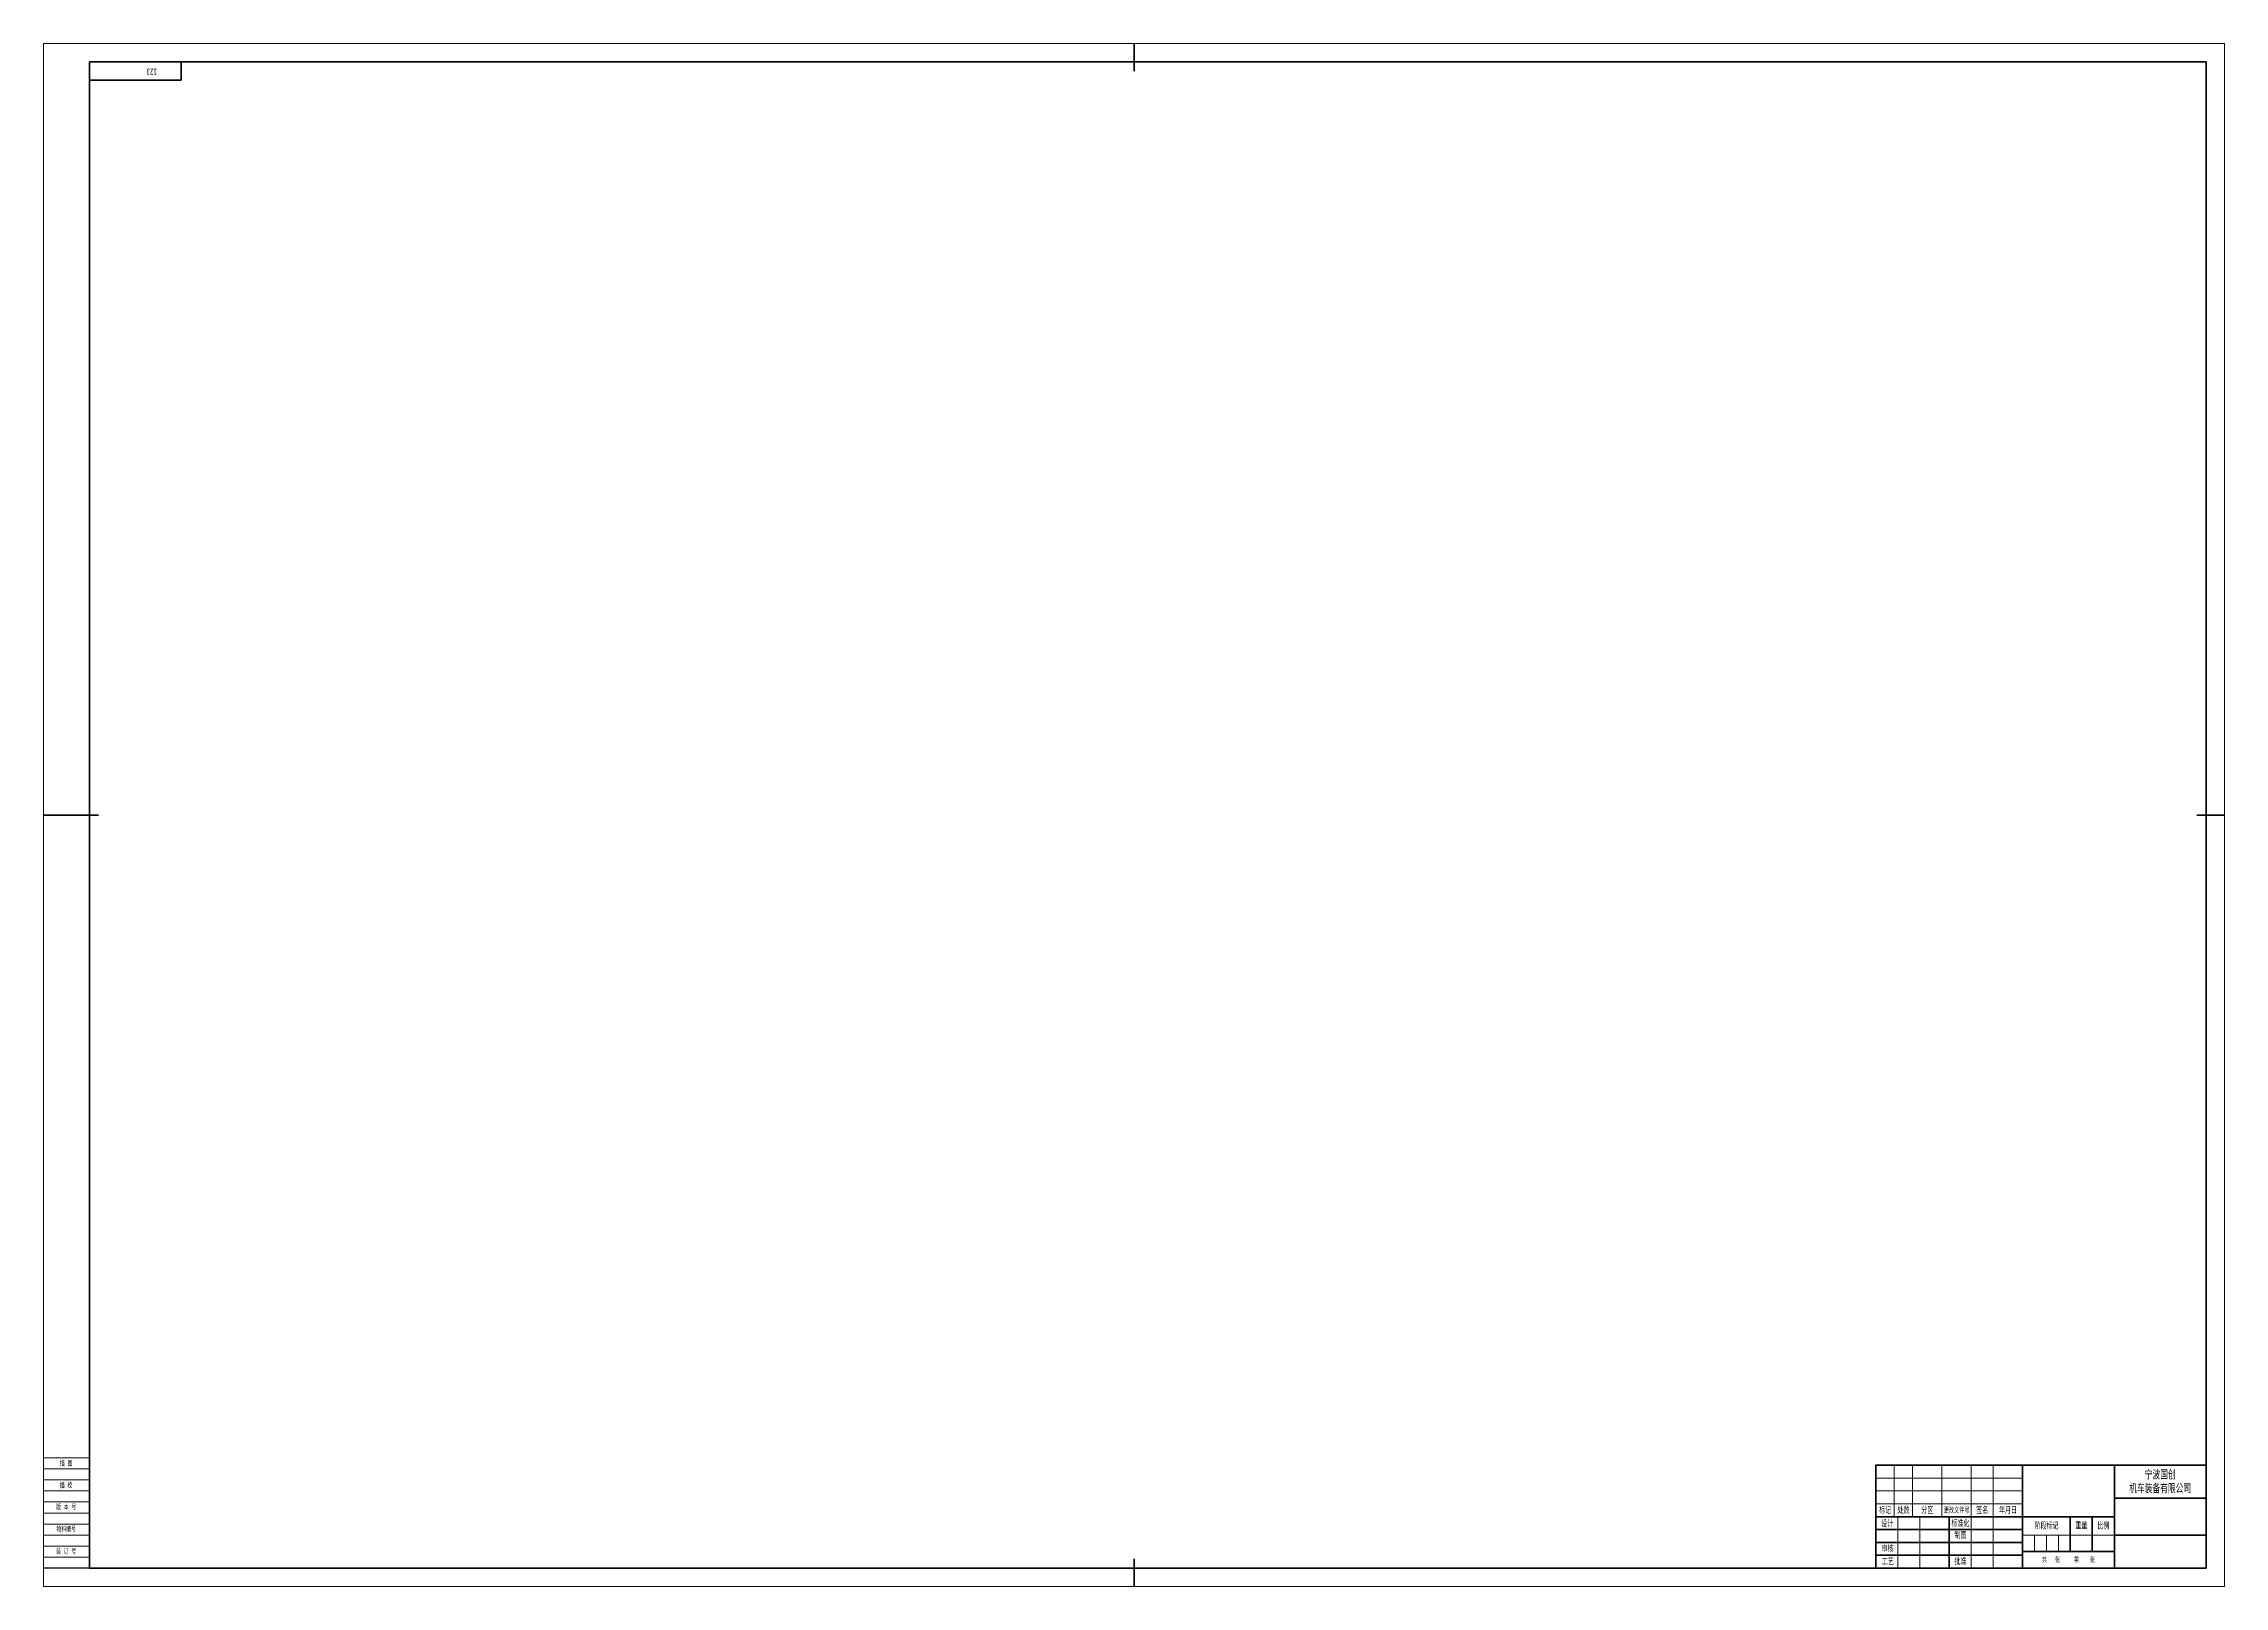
# Model space of a CAD drawing. Extents: x -1179 to 10, y -66 to 775.
import ezdxf
from ezdxf.enums import TextEntityAlignment as Align

# ---------------------------------------------------------------- set-up
doc = ezdxf.new("R2010")
doc.units = 0
doc.header["$MEASUREMENT"] = 0
doc.layers.get('0').update_dxf_attribs({"linetype": 'CONTINUOUS'})
for name, color, linetype, lineweight in [('02标注线', 3, 'CONTINUOUS', 18), ('03细实线', 4, 'CONTINUOUS', 15), ('尺寸线层', 3, 'CONTINUOUS', 18), ('粗实线层', 7, 'CONTINUOUS', 35), ('细实线', 4, 'CONTINUOUS', 13), ('细实线层', 7, 'CONTINUOUS', 18)]:
    doc.layers.add(name, color=color, linetype=linetype, lineweight=lineweight)
doc.layers.add('1', color=7, linetype='CONTINUOUS')
doc.styles.add('仿宋', font='simfang.ttf', dxfattribs={"width": 0.67, "height": 2.8})
doc.styles.add('宋体', font='')
doc.styles.add('标准', font='txt.shx', dxfattribs={"bigfont": 'gbcbig.shx'})
doc.styles.get('宋体').set_extended_font_data('宋体')

# ---------------------------------------------------------------- blocks, each defined once
blk = doc.blocks.new('*X116')
at = {"layer": '粗实线层'}
for p, q in [((50, 0), (50, -10)), ((50, -10), (0, -10))]:
    blk.add_line(p, q, dxfattribs=at)
at = {"layer": '尺寸线层', "style": '标准'}
blk.add_attdef('图纸编号', text='', height=5.19, rotation=180, dxfattribs=at).set_placement((25, -5), align=Align.MIDDLE_CENTER)
blk = doc.blocks.new('$CAXA_FRAME_13B17AC1$_7')
at = {"layer": '粗实线层'}
for p, q in [((0, 420.5), (0, 405.5)), ((584.5, 410.5), (-569.5, 410.5)), ((-569.5, 410.5), (-569.5, -410.5)), ((584.5, -410.5), (584.5, 410.5)), ((-594.5, 0), (-564.5, 0)), ((594.5, 0), (579.5, 0)), ((-569.5, -410.5), (584.5, -410.5)), ((0, -420.5), (0, -405.5))]:
    blk.add_line(p, q, dxfattribs=at)
at = {"layer": '细实线层'}
for p, q in [((594.5, 420.5), (-594.5, 420.5)), ((-594.5, 420.5), (-594.5, -420.5)), ((594.5, -420.5), (594.5, 420.5)), ((-594.5, -420.5), (594.5, -420.5))]:
    blk.add_line(p, q, dxfattribs=at)
blk = doc.blocks.new('SPCADTITLE')
at = {"layer": '粗实线层'}
for p, q in [((-180, 56), (-180, 0)), ((-180, 56), (0, 56)), ((-100, 56), (-100, 0)), ((-50, 56), (-50, 0)), ((0, 0), (0, 56)), ((0, 38), (-50, 38)), ((-50, 28), (-180, 28)), ((-140, 28), (-140, 0)), ((-74, 28), (-74, 9)), ((-62, 28), (-62, 9)), ((-100, 21), (-180, 21)), ((-100, 14), (-180, 14)), ((0, 18), (-50, 18)), ((-100, 7), (-180, 7)), ((0, 0), (-180, 0)), ((-50, 9), (-100, 9))]:
    blk.add_line(p, q, dxfattribs=at)
at = {"layer": '细实线层'}
for p, q in [((-100, 49), (-180, 49)), ((-170, 56), (-170, 28)), ((-160, 56), (-160, 28)), ((-144, 56), (-144, 28)), ((-128, 56), (-128, 0)), ((-116, 56), (-116, 0)), ((-1179, 36), (-1154, 36)), ((-100, 42), (-180, 42)), ((-1179, 30), (-1154, 30)), ((-1179, 24), (-1154, 24)), ((-100, 35), (-180, 35)), ((-168, 28), (-168, 0)), ((-156, 28), (-156, 0)), ((-1179, 18), (-1154, 18)), ((-1179, 12), (-1154, 12)), ((-50, 18), (-100, 18)), ((-93.5, 18), (-93.5, 9)), ((-87, 18), (-87, 9)), ((-80.5, 18), (-80.5, 9))]:
    blk.add_line(p, q, dxfattribs=at)
at = {"layer": '02标注线', "char_height": 3.5, "attachment_point": 5, "line_spacing_factor": 0.963108, "style": '仿宋'}
for s, insert, width in [('阶段标记', (-87, 23), 26), ('重量', (-68, 23.2), 12), ('比例', (-56, 23), 12)]:
    blk.add_mtext(s, dxfattribs=dict(at, insert=insert, width=width))
at = {"layer": '03细实线', "style": '仿宋'}
for tag, height, width, p in [('USR_DJ', 3.5, 0.699444, (-68, 13.5)), ('比例', 3.5, 0.699444, (-56, 13.5)), ('共几张', 2, 0.67, (-84.1, 4.7)), ('第几张', 2, 0.67, (-66.9, 4.7))]:
    blk.add_attdef(tag, text='', height=height, dxfattribs=dict(at, width=width)).set_placement(p, align=Align.MIDDLE_CENTER)
at = {"layer": '1'}
for tag, height, style, width, p, p2 in [('SHEJI', 6.36, '宋体', 0.506972, (-167.7, 21.4), (-156.2, 21.4)), ('RIQI1', 2.8, '仿宋', 0.932592, (-153.1, 22.7), (-143.6, 22.7)), ('BIAOZHUNHUA', 6.36, '宋体', 0.230442, (-127.7, 21.4), (-116.2, 21.4)), ('RIQI4', 2.8, '仿宋', 0.932592, (-113.1, 22.7), (-103.6, 22.7)), ('SHENHE', 6.36, '宋体', 0.422477, (-167.7, 7.4), (-156.2, 7.4)), ('ZHITU', 6.36, '宋体', 0.506972, (-127.7, 14.4), (-116.2, 14.4)), ('RIQI5', 2.8, '仿宋', 0.932592, (-113.1, 15.7), (-103.6, 15.7)), ('GONGYI', 6.36, '宋体', 0.422477, (-167.7, 0.4), (-156.2, 0.4)), ('RIQI2', 2.8, '仿宋', 0.932592, (-153.1, 8.7), (-143.6, 8.7)), ('RIQI3', 2.8, '仿宋', 0.932592, (-153.1, 1.7), (-143.6, 1.7)), ('PIZHUN', 6.36, '宋体', 0.422477, (-127.7, 0.4), (-116.2, 0.4)), ('RIQI6', 2.8, '仿宋', 0.932592, (-113.1, 1.7), (-103.6, 1.7))]:
    blk.add_attdef(tag, text='', height=height, dxfattribs=dict(at, style=style, width=width)).set_placement(p, p2, align=Align.FIT)
at = {"layer": '1', "style": '标准', "width": 0.667, "flags": 1}
blk.add_attdef('ITEMKINDID', text='', height=2.5, dxfattribs=at).set_placement((-108.1, 10.1), align=Align.MIDDLE_CENTER)
at = {"layer": '尺寸线层', "attachment_point": 5, "line_spacing_factor": 0.963108, "style": '仿宋'}
for s, insert, char_height, width in [('版 本 号', (-1166.7, 33.2), 2.8, 39.956), ('标记', (-175, 31.5), 3.5, 16), ('设计', (-173.9, 24.2), 3.5, 16), ('处数', (-165, 31.5), 3.5, 16), ('分区', (-152, 31.5), 3.5, 16), ('更改文件号', (-136, 31.5), 3, 16), ('标准化', (-133.9, 24.3), 3.5, 16), ('签名', (-122, 31.5), 3.5, 16), ('年月日', (-108, 31.5), 3.5, 16), ('物料编号', (-1166.7, 21.2), 2.8, 39.956), ('审核', (-173.7, 10.6), 3.5, 16), ('制图', (-133.9, 17.9), 3.5, 16), ('工艺', (-173.5, 3.6), 3.5, 16), ('批准', (-133.9, 3.6), 3.5, 16), ('共   张     第    张', (-75, 4.4), 2.8, 46.225)]:
    blk.add_mtext(s, dxfattribs=dict(at, insert=insert, char_height=char_height, width=width))
at = {"layer": '细实线', "insert": (-25, 47), "char_height": 4.5, "width": 50, "attachment_point": 5, "style": '仿宋'}
blk.add_mtext('{\\C3;宁波国创\\P机车装备有限公司}', dxfattribs=at)
at = {"layer": '细实线', "style": '仿宋', "width": 0.67}
for tag, p in [('MATERIAL', (-75, 42)), ('ITEMNAME', (-25, 28)), ('DRAWID', (-25, 9))]:
    blk.add_attdef(tag, text='', height=4.2, dxfattribs=at).set_placement(p, align=Align.MIDDLE_CENTER)
at = {"layer": '细实线', "ltscale": 0.5, "style": '宋体', "width": 0.455714}
blk.add_attdef('REVLABEL', text='', height=2.5, dxfattribs=at).set_placement((-1169.6, 25.8), (-1163.1, 25.8), align=Align.FIT)
at = {"layer": '细实线', "ltscale": 0.5, "style": '仿宋', "width": 0.67}
blk.add_attdef('ITEMCODE', text='', height=2.8, dxfattribs=at).set_placement((-1166.7, 15), align=Align.MIDDLE_CENTER)

msp = doc.modelspace()

# ---------------------------------------------------------------- linework, layer by layer
msp.add_line((-1154, -56), (-1179, -56))
at = {"layer": '细实线层'}
for p, q in [((-1179, 4), (-1154, 4)), ((-1179, -2), (-1154, -2)), ((-1179, -8), (-1154, -8)), ((-1179, -14), (-1154, -14)), ((-1179, -50), (-1154, -50))]:
    msp.add_line(p, q, dxfattribs=at)

# ---------------------------------------------------------------- block references
msp.add_blockref('SPCADTITLE', (0, -56))
at = {"layer": '粗实线层'}
for name, p in [('$CAXA_FRAME_13B17AC1$_7', (-584.5, 354.5)), ('*X116', (-1154, 765))]:
    msp.add_blockref(name, p, dxfattribs=at)

# ---------------------------------------------------------------- texts
at = {"insert": (-1117.2, 757.8), "char_height": 3.5, "attachment_point": 1, "rotation": 180, "style": '仿宋'}
msp.add_mtext_dynamic_manual_height_columns('123', width=34.371, gutter_width=14, heights=[0], dxfattribs=at)
at = {"layer": '尺寸线层', "style": '仿宋', "width": 0.67}
for s, p in [('描 图', (-1170.1, -0.2)), ('描 校', (-1170.2, -12.2)), ('装 订 号', (-1172.2, -48.2))]:
    msp.add_text(s, height=2.8, dxfattribs=at).set_placement(p)

doc.saveas('drawing.dxf')
